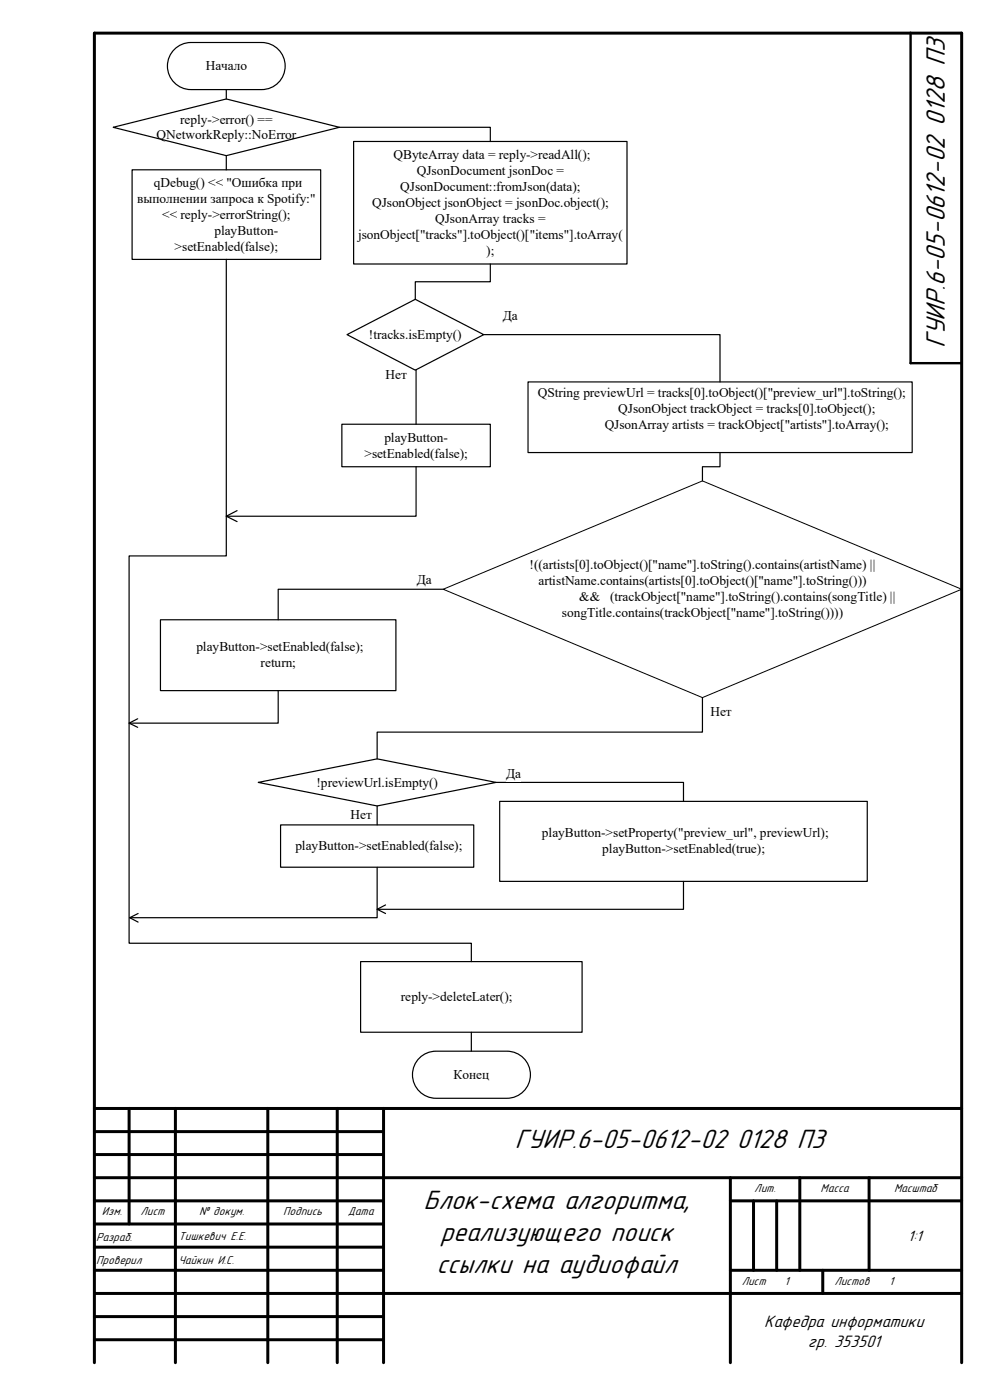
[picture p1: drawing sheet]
<svg xmlns="http://www.w3.org/2000/svg" width="210mm" height="297mm" viewBox="0 0 210 297" stroke-linecap="round" stroke-linejoin="round" font-family="sans-serif">
<defs><g id="words">
<g font-size="6">
<text x="200.4" y="73.8" transform="rotate(-90 200.4 73.8)">ГУИР.6-05-0612-02 0128 П3</text>
<text x="109.2" y="243.5">ГУИР.6-05-0612-02 0128 П3</text>
<text x="89.9" y="256.5">Блок-схема алгоритма,</text>
<text x="93.4" y="263.2">реализующего поиск</text>
<text x="92.6" y="270">ссылки на аудиофайл</text>
</g>
<g font-size="3.7">
<text x="162.1" y="281.5">Кафедра информатики</text>
<text x="171.4" y="285.7">гр. 353501</text>
</g>
<text font-size="3.4" x="192.6" y="263.3">1:1</text>
<g font-size="2.8">
<text x="43.6" y="14.9">Начало</text>
<text x="33.2" y="29.6">QNetworkReply::NoError</text>
<text x="38.2" y="26.2">reply-&gt;error() ==</text>
<text x="83.5" y="33.7">QByteArray data = reply-&gt;readAll();</text>
<text x="32.6" y="39.6">qDebug() &lt;&lt; &quot;Ошибка при</text>
<text x="84.9" y="40.5">QJsonDocument::fromJson(data);</text>
<text x="88.4" y="37.1">QJsonDocument jsonDoc =</text>
<text x="29.1" y="43">выполнении запроса к Spotify:&quot;</text>
<text x="34.4" y="46.4">&lt;&lt; reply-&gt;errorString();</text>
<text x="79" y="43.9">QJsonObject jsonObject = jsonDoc.object();</text>
<text x="92.3" y="47.3">QJsonArray tracks =</text>
<text x="37" y="53.2">&gt;setEnabled(false);</text>
<text x="45.5" y="49.8">playButton-</text>
<text x="75.9" y="50.7">jsonObject[&quot;tracks&quot;].toObject()[&quot;items&quot;].toArray(</text>
<text x="103.2" y="54.1">);</text>
<text x="78.3" y="71.9">!tracks.isEmpty()</text>
<text x="106.7" y="67.9">Да</text>
<text x="81.8" y="80.4">Нет</text>
<text x="114.1" y="84.3">QString previewUrl = tracks[0].toObject()[&quot;preview_url&quot;].toString();</text>
<text x="131.1" y="87.7">QJsonObject trackObject = tracks[0].toObject();</text>
<text x="81.5" y="93.7">playButton-</text>
<text x="128.3" y="91.1">QJsonArray artists = trackObject[&quot;artists&quot;].toArray();</text>
<text x="77.3" y="97.1">&gt;setEnabled(false);</text>
<text x="88.4" y="123.9">Да</text>
<text x="112.4" y="120.8">!((artists[0].toObject()[&quot;name&quot;].toString().contains(artistName) ||</text>
<text x="114.2" y="124.2">artistName.contains(artists[0].toObject()[&quot;name&quot;].toString()))</text>
<text x="119.2" y="130.9">songTitle.contains(trackObject[&quot;name&quot;].toString())))</text>
<text x="122.9" y="127.5">&amp;&amp;</text>
<text x="129.4" y="127.5">(trackObject[&quot;name&quot;].toString().contains(songTitle) ||</text>
<text x="41.7" y="138.2">playButton-&gt;setEnabled(false);</text>
<text x="55.3" y="141.6">return;</text>
<text x="150.7" y="151.9">Нет</text>
<text x="67.1" y="166.9">!previewUrl.isEmpty()</text>
<text x="107.4" y="165">Да</text>
<text x="74.4" y="173.6">Нет</text>
<text x="115" y="177.7">playButton-&gt;setProperty(&quot;preview_url&quot;, previewUrl);</text>
<text x="62.7" y="180.4">playButton-&gt;setEnabled(false);</text>
<text x="127.8" y="181.1">playButton-&gt;setEnabled(true);</text>
<text x="85" y="212.3">reply-&gt;deleteLater();</text>
<text x="96.2" y="228.9">Конец</text>
</g>
<g font-size="2.6">
<text x="21.6" y="257.9">Изм.</text>
<text x="29.8" y="257.9">Лист</text>
<text x="42.2" y="257.9">¹ докум.</text>
<text x="60.1" y="257.9">Подпись</text>
<text x="73.8" y="257.9">Дата</text>
<text x="160" y="252.9">Лит.</text>
<text x="174.1" y="252.9">Масса</text>
<text x="189.7" y="252.9">Масштаб</text>
<text x="20.4" y="263.2">Разраб.</text>
<text x="37.9" y="263.1">Тишкевич Е.Е.</text>
<text x="20.4" y="268.1">Проверил</text>
<text x="37.9" y="268.1">Чайкин И.С.</text>
<text x="157.4" y="272.6">Лист</text>
<text x="166.5" y="272.6">1</text>
<text x="177" y="272.6">Листов</text>
<text x="188.6" y="272.6">1</text>
</g>
</g></defs>
<g fill="none" stroke="#000" stroke-width=".64">
<path d="M20 235.2h184M27.4 235.2v24.5M37.2 235.2v53.9M56.8 235.2v53.9M71.5 235.2v53.9M81.4 235.2v53.9M20 254.8h61.4M20 249.9h184M20 240.1h61.4M20 244.9h61.4M20 259.7h61.4M154.9 254.8h49.1"/>
<path d="M154.9 249.9v39.2M159.9 254.8v14.7M164.8 254.8v14.7M169.7 249.9v19.6M184.4 249.9v19.6M20 269.5h61.4M20 274.4h184M20 264.6h61.4M20 279.3h61.4M154.9 269.5h49.1M174.5 269.5v4.9M20 289.1v-282.1h184v282.1"/>
<path d="M20 284.2h61.4"/>
</g>
<path d="M193.2 6.9v70.1" fill="none" stroke="#000" stroke-width=".51"/>
<path d="M24 27l24-6 24 6-24 6z" fill-rule="evenodd" fill="#fff"/>
<path d="M24 27l24-6 24 6-24 6z" fill="none" stroke="#000" stroke-width=".25"/>
<path d="M28 36h40v19h-40z" fill="#fff"/>
<path d="M28 36h40v19h-40z" fill="none" stroke="#000" stroke-width=".25"/>
<path d="M76.5 204h47v15h-47z" fill="#fff"/>
<path d="M76.5 204h47v15h-47z" fill="none" stroke="#000" stroke-width=".25"/>
<path d="M112 81h81.5v15h-81.5z" fill="#fff"/>
<path d="M112 81h81.5v15h-81.5z" fill="none" stroke="#000" stroke-width=".25"/>
<path d="M59.5 175h41v9h-41z" fill="#fff"/>
<path d="M59.5 175h41v9h-41z" fill="none" stroke="#000" stroke-width=".25"/>
<path d="M88.7 224.8a5 5 0 0 1 3.8-1.8h15a5 5 0 0 1 5 5 5 5 0 0 1-5 5h-15a5 5 0 0 1-4.5-2.9 5 5 0 0 1 .7-5.3z" fill-rule="evenodd" fill="#fff"/>
<path d="M48 33v3M88.7 224.8a5 5 0 0 1 3.8-1.8h15a5 5 0 0 1 5 5 5 5 0 0 1-5 5h-15a5 5 0 0 1-4.5-2.9 5 5 0 0 1 .7-5.3z" fill="none" stroke="#000" stroke-width=".25"/>
<path d="M73.6 71l14.5-7.5 14.5 7.5-14.5 7.5z" fill-rule="evenodd" fill="#fff"/>
<path d="M73.6 71l14.5-7.5 14.5 7.5-14.5 7.5z" fill="none" stroke="#000" stroke-width=".25"/>
<path d="M75 30h58v26h-58z" fill="#fff"/>
<path d="M75 30h58v26h-58z" fill="none" stroke="#000" stroke-width=".25"/>
<path d="M72.5 90h31.5v9h-31.5z" fill="#fff"/>
<path d="M72.5 90h31.5v9h-31.5z" fill="none" stroke="#000" stroke-width=".25"/>
<path d="M94 125l55-23 55 23-55 23z" fill-rule="evenodd" fill="#fff"/>
<path d="M94 125l55-23 55 23-55 23z" fill="none" stroke="#000" stroke-width=".21"/>
<path d="M54.8 166l25.2-5 25.2 5-25.2 5z" fill-rule="evenodd" fill="#fff"/>
<path d="M54.8 166l25.2-5 25.2 5-25.2 5z" fill="none" stroke="#000" stroke-width=".25"/>
<path d="M106 170h78v17h-78z" fill="#fff"/>
<path d="M72 27h32v3M88.3 78.4v11.6M106 170h78v17h-78z" fill="none" stroke="#000" stroke-width=".25"/>
<path d="M81.7 77.9h4.6v3.3h-4.6z" fill="#fff"/>
<path d="M102.6 71h50.1v10" fill="none" stroke="#000" stroke-width=".25"/>
<path d="M106.7 65.3h3.2v3.4h-3.2z" fill="#fff"/>
<path d="M48 55v62.9h-20.6v82.2h72.6v3.9M104 56v3.8h-15.9v3.7M152.7 96v3h-3.7v3M80 171v4" fill="none" stroke="#000" stroke-width=".25"/>
<g fill="#fff">
<path d="M74.3 171.1h4.6v3.4h-4.6z"/>
<path d="M34 131.5h50v15h-50z"/>
</g>
<path d="M34 131.5h50v15h-50zM149 148v7.3h-69v5.7" fill="none" stroke="#000" stroke-width=".25"/>
<path d="M150.7 149.4h4.5v3.3h-4.5z" fill="#fff"/>
<path d="M94 125h-35v6.5" fill="none" stroke="#000" stroke-width=".25"/>
<path d="M88.4 121.3h3.2v3.4h-3.2z" fill="#fff"/>
<path d="M193.2 77h10.7" fill="none" stroke="#000" stroke-width=".51"/>
<path d="M88.3 99v10.5h-40.3M50.3 108.3l-2.3 1.2 2.3 1.2M29.2 152.5l-1.8 .9 1.8 .9M59 146.5v6.9h-31.6M105.2 166h39.8v4M29.3 193.8l-1.8 .9 1.8 .9M80 184v10.7h-52.5" fill="none" stroke="#000" stroke-width=".25"/>
<path d="M107.4 162.4h3.1v3.4h-3.1z" fill="#fff"/>
<path d="M81.8 192l-1.8 .9 1.8 .9M145 187v5.9h-65M100 219v4" fill="none" stroke="#000" stroke-width=".25"/>
<path d="M36.7 10.8a5 5 0 0 1 3.8-1.8h15a5 5 0 0 1 5 5 5 5 0 0 1-5 5h-15a5 5 0 0 1-4.5-2.9 5 5 0 0 1 .7-5.3z" fill-rule="evenodd" fill="#fff"/>
<path d="M36.7 10.8a5 5 0 0 1 3.8-1.8h15a5 5 0 0 1 5 5 5 5 0 0 1-5 5h-15a5 5 0 0 1-4.5-2.9 5 5 0 0 1 .7-5.3zM48 19v2" fill="none" stroke="#000" stroke-width=".25"/>
<use href="#words"/>
</svg>
